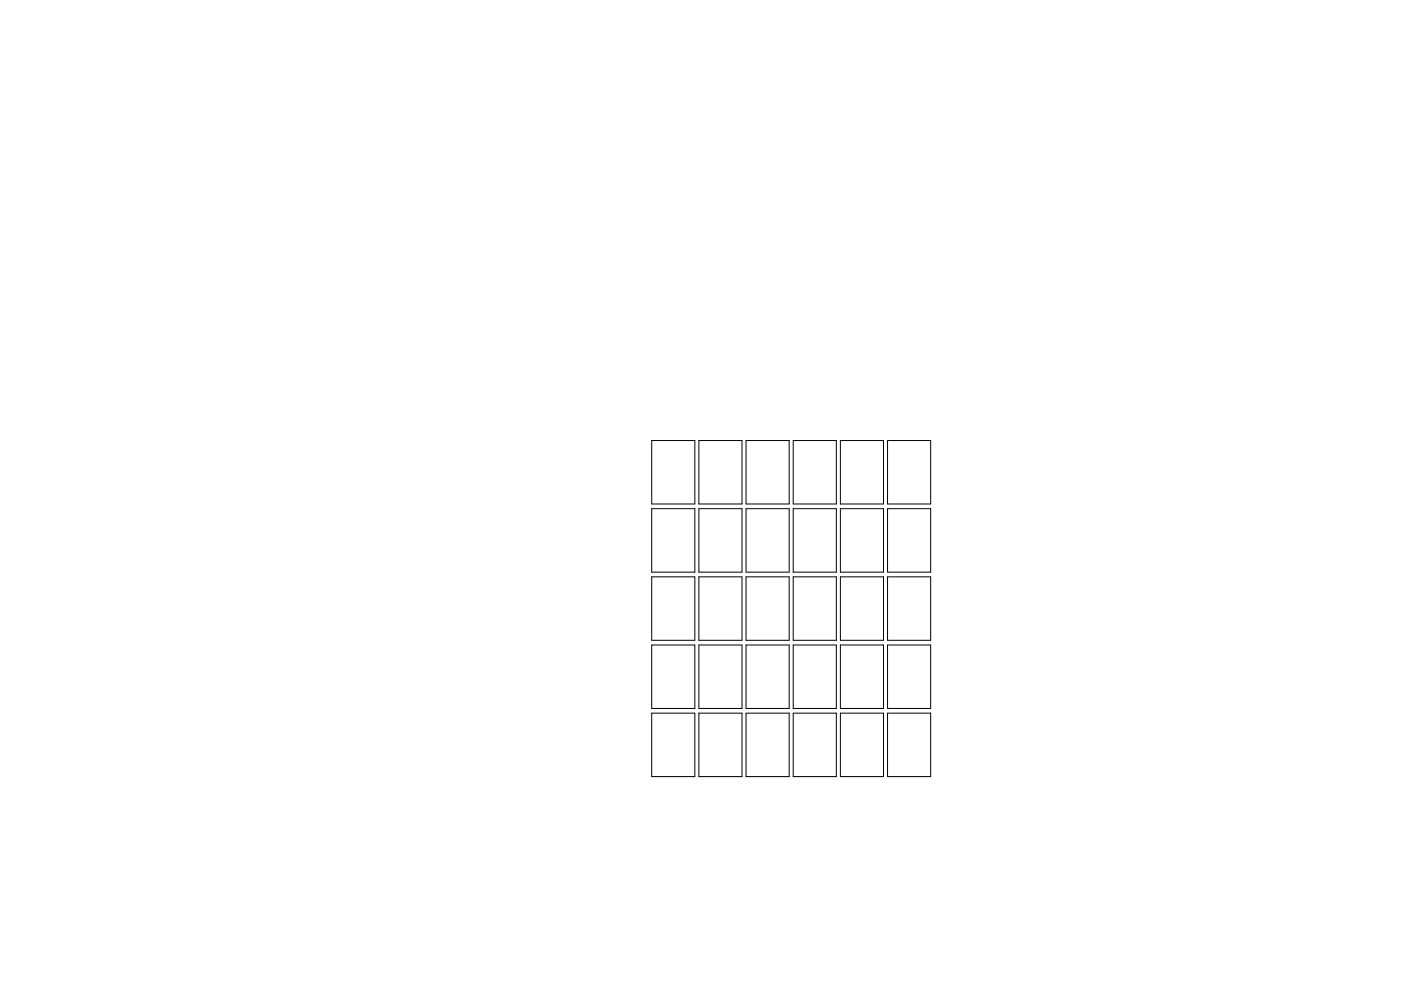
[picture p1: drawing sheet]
<svg xmlns="http://www.w3.org/2000/svg" width="297mm" height="210mm" viewBox="0 0 297 210" stroke-linecap="round" stroke-linejoin="round" font-family="sans-serif">
<g fill="none" stroke="#000" stroke-width=".21">
<path d="M138.2 93.5h9.1v13.4h-9.1zM148.2 93.5h9.1v13.4h-9.1zM158.2 93.5h9.1v13.4h-9.1zM168.2 93.5h9.1v13.4h-9.1zM178.2 93.5h9.1v13.4h-9.1zM188.2 93.5h9.1v13.4h-9.1zM138.2 107.9h9.1v13.5h-9.1zM148.2 107.9h9.1v13.5h-9.1zM158.2 107.9h9.1v13.5h-9.1zM168.2 107.9h9.1v13.5h-9.1zM178.2 107.9h9.1v13.5h-9.1zM188.2 107.9h9.1v13.5h-9.1z"/>
<path d="M138.2 136.8h9.1v13.5h-9.1zM138.2 122.4h9.1v13.4h-9.1zM148.2 136.8h9.1v13.5h-9.1zM148.2 122.4h9.1v13.4h-9.1zM158.2 136.8h9.1v13.5h-9.1zM158.2 122.4h9.1v13.4h-9.1zM168.2 136.8h9.1v13.5h-9.1zM168.2 122.4h9.1v13.4h-9.1zM178.2 136.8h9.1v13.5h-9.1zM178.2 122.4h9.1v13.4h-9.1zM188.2 136.8h9.1v13.5h-9.1zM188.2 122.4h9.1v13.4h-9.1z"/>
<path d="M138.2 151.3h9.1v13.5h-9.1zM148.2 151.3h9.1v13.5h-9.1zM158.2 151.3h9.1v13.5h-9.1zM168.2 151.3h9.1v13.5h-9.1zM178.2 151.3h9.1v13.5h-9.1zM188.2 151.3h9.1v13.5h-9.1z"/>
</g>
</svg>
